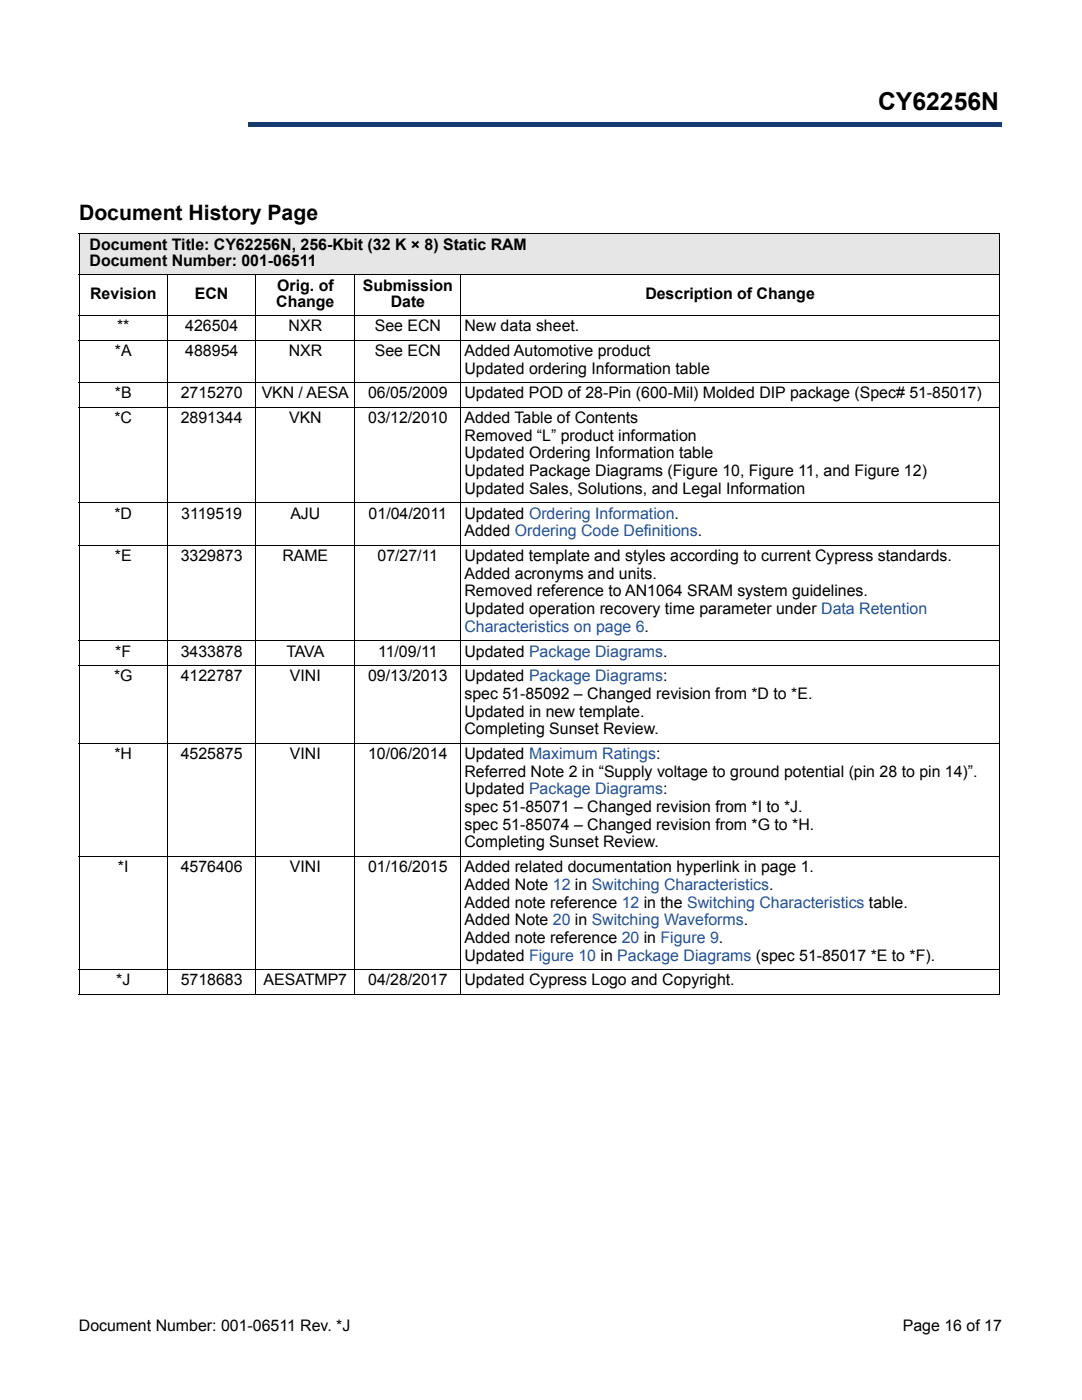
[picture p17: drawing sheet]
<svg xmlns="http://www.w3.org/2000/svg" width="216mm" height="279mm" viewBox="0 0 216 279" stroke-linecap="round" stroke-linejoin="round" font-family="sans-serif">
<defs><g id="words">
<text font-size="4.9" x="175.2" y="22">CY62256N</text>
<text font-size="4.2" x="15.8" y="43.9">Document History Page</text>
<g font-size="3.2">
<text x="17.9" y="49.9">Document Title: CY62256N, 256-Kbit (32 K × 8) Static RAM</text>
<text x="17.9" y="53">Document Number: 001-06511</text>
<text x="18" y="59.6">Revision</text>
<text x="38.9" y="59.6">ECN</text>
<text x="55.3" y="58">Orig. of</text>
<text x="72.4" y="58">Submission</text>
<text x="128.8" y="59.6">Description of Change</text>
<text x="55.1" y="61.2">Change</text>
<text x="78" y="61.2">Date</text>
<text x="22.9" y="71.1">*A</text>
<text x="23.4" y="66.1">**</text>
<text x="37" y="66.1">426504</text>
<text x="37" y="71.1">488954</text>
<text x="57.6" y="66.1">NXR</text>
<text x="57.6" y="71.1">NXR</text>
<text x="74.8" y="66.1">See ECN</text>
<text x="74.8" y="71.1">See ECN</text>
<text x="92.7" y="66.1">New data sheet.</text>
<text x="92.7" y="71.1">Added Automotive product</text>
<text x="92.7" y="74.6">Updated ordering Information table</text>
<text x="22.9" y="79.5">*B</text>
<text x="36.1" y="79.5">2715270</text>
<text x="52.2" y="79.5">VKN / AESA</text>
<text x="73.4" y="79.5">06/05/2009</text>
<text x="92.7" y="79.5">Updated POD of 28-Pin (600-Mil) Molded DIP package (Spec# 51-85017)</text>
<text x="22.8" y="84.5">*C</text>
<text x="36.1" y="84.5">2891344</text>
<text x="57.7" y="84.5">VKN</text>
<text x="73.5" y="84.5">03/12/2010</text>
<text x="92.7" y="84.5">Added Table of Contents</text>
<text x="92.7" y="88">Removed “L” product information</text>
<text x="92.7" y="91.5">Updated Ordering Information table</text>
<text x="92.7" y="95">Updated Package Diagrams (Figure 10, Figure 11, and Figure 12)</text>
<text x="92.7" y="98.6">Updated Sales, Solutions, and Legal Information</text>
<text x="22.8" y="103.5">*D</text>
<text x="36.2" y="103.5">3119519</text>
<text x="57.9" y="103.5">AJU</text>
<text x="73.6" y="103.5">01/04/2011</text>
<text x="92.7" y="103.5">Updated Ordering Information.</text>
<text x="92.7" y="107">Added Ordering Code Definitions.</text>
<text x="22.9" y="112">*E</text>
<text x="36.1" y="112">3329873</text>
<text x="56.3" y="112">RAME</text>
<text x="75.3" y="112">07/27/11</text>
<text x="92.7" y="112">Updated template and styles according to current Cypress standards.</text>
<text x="92.7" y="115.5">Added acronyms and units.</text>
<text x="92.7" y="119">Removed reference to AN1064 SRAM system guidelines.</text>
<text x="92.7" y="122.6">Updated operation recovery time parameter under Data Retention</text>
<text x="23" y="131">*F</text>
<text x="36.1" y="131">3433878</text>
<text x="57.1" y="131">TAVA</text>
<text x="75.5" y="131">11/09/11</text>
<text x="92.7" y="131">Updated Package Diagrams.</text>
<text x="22.8" y="136">*G</text>
<text x="36.1" y="136">4122787</text>
<text x="57.9" y="136">VINI</text>
<text x="73.5" y="136">09/13/2013</text>
<text x="92.7" y="136">Updated Package Diagrams:</text>
<text x="92.7" y="139.5">spec 51-85092 – Changed revision from *D to *E.</text>
<text x="92.7" y="143">Updated in new template.</text>
<text x="92.7" y="146.5">Completing Sunset Review.</text>
<text x="22.8" y="151.5">*H</text>
<text x="36.1" y="151.5">4525875</text>
<text x="57.9" y="151.5">VINI</text>
<text x="73.5" y="151.5">10/06/2014</text>
<text x="92.7" y="151.5">Updated Maximum Ratings:</text>
<text x="92.7" y="155">Referred Note 2 in “Supply voltage to ground potential (pin 28 to pin 14)”.</text>
<text x="92.7" y="158.5">Updated Package Diagrams:</text>
<text x="92.7" y="162.1">spec 51-85071 – Changed revision from *I to *J.</text>
<text x="92.7" y="165.6">spec 51-85074 – Changed revision from *G to *H.</text>
<text x="92.7" y="169.1">Completing Sunset Review.</text>
<text x="23.5" y="174.1">*I</text>
<text x="36.1" y="174.1">4576406</text>
<text x="57.9" y="174.1">VINI</text>
<text x="73.5" y="174.1">01/16/2015</text>
<text x="92.7" y="174.1">Added related documentation hyperlink in page 1.</text>
<text x="92.7" y="177.6">Added Note 12 in Switching Characteristics.</text>
<text x="92.7" y="184.6">Added Note 20 in Switching Waveforms.</text>
<text x="92.7" y="181.1">Added note reference 12 in the Switching Characteristics table.</text>
<text x="92.7" y="188.2">Added note reference 20 in Figure 9.</text>
<text x="92.7" y="191.7">Updated Figure 10 in Package Diagrams (spec 51-85017 *E to *F).</text>
<text x="23.2" y="196.6">*J</text>
<text x="36.1" y="196.6">5718683</text>
<text x="52.6" y="196.6">AESATMP7</text>
<text x="73.5" y="196.6">04/28/2017</text>
<text x="92.7" y="196.6">Updated Cypress Logo and Copyright.</text>
<text x="15.7" y="265.6">Document Number: 001-06511 Rev. *J</text>
<text x="180.1" y="265.6">Page 16 of 17</text>
</g>
<text font-size="3.2" fill="#1f52a1" x="92.7" y="126.1">Characteristics on page 6.</text>
</g></defs>
<path d="M49.6 24.4h150.2v.9h-150.2z" fill="#163b71"/>
<path d="M49.6 24.4h150.3" fill="none" stroke="#163b71" stroke-width=".2"/>
<path d="M199.7 24.4h.2v1h-.2z" fill="#163b71"/>
<path d="M49.5 25.3h150.3" fill="none" stroke="#163b71" stroke-width=".2"/>
<path d="M49.5 24.3h.2v1h-.2z" fill="#163b71"/>
<path d="M16 16.2h32.4v10h-32.4z" fill="#fff"/>
<path d="M15.8 46.7h183.6v8.1h-183.6z" fill="#e6e6e6"/>
<g fill="#fff">
<path d="M15.8 54.8h17.6v8.1h-17.6z"/>
<path d="M33.4 54.8h17.7v8.1h-17.7z"/>
<path d="M51.1 54.8h19.7v8.1h-19.7z"/>
<path d="M70.8 54.8h21.2v8.1h-21.2z"/>
<path d="M92 54.8h107.4v8.1h-107.4z"/>
</g>
<g fill="none" stroke="#000" stroke-width=".2">
<path d="M15.7 46.7h183.8M15.7 54.8h183.8M15.8 46.8v151.5M33.4 54.7v143.8M51.1 54.7v143.8M70.8 54.7v143.8M92 54.7v143.8M199.4 46.8v151.5M15.7 62.9h183.8M15.7 67.9h183.8M15.7 76.3h183.8M15.7 81.3h183.8"/>
<path d="M15.7 100.3h183.8M15.7 108.8h183.8M15.7 127.8h183.8M15.7 132.8h183.8M15.7 148.3h183.8M15.7 170.9h183.8M15.7 193.5h183.8M15.7 198.4h183.8"/>
</g>
<use href="#words"/>
</svg>
